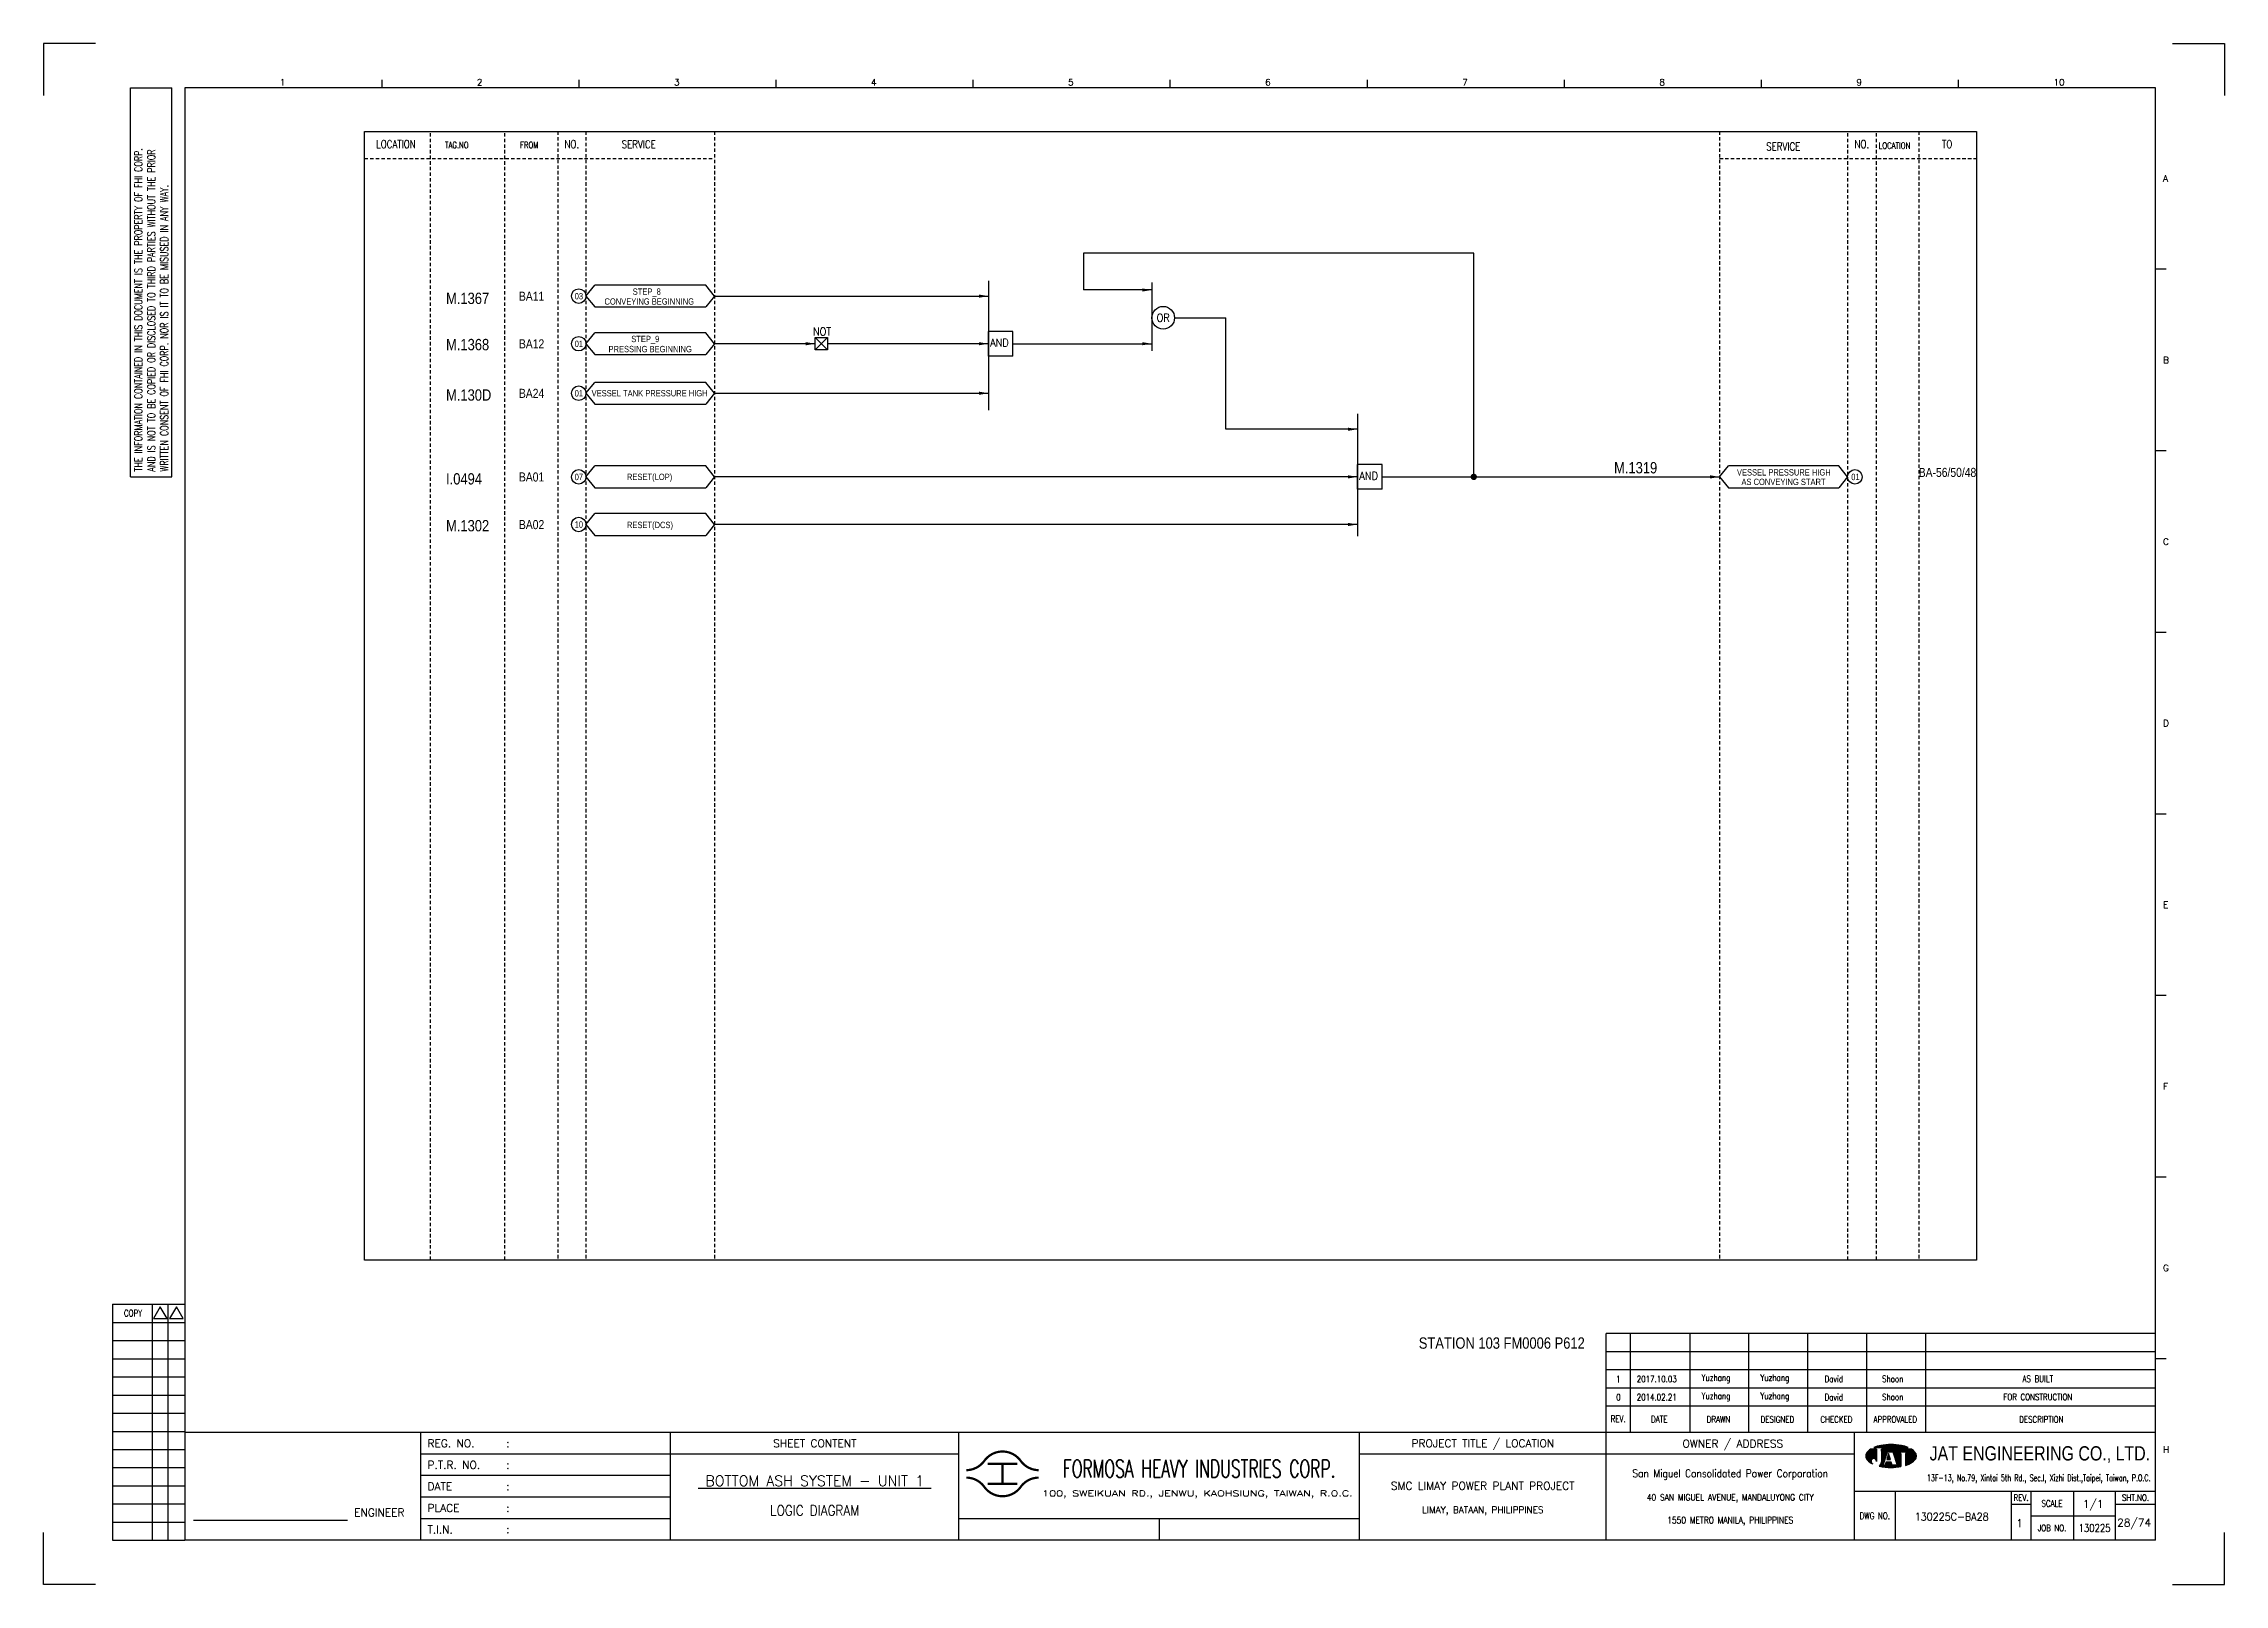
# Model space of a CAD drawing. Extents: x 2184 to 3150, y -152 to 531.
import ezdxf
from ezdxf.enums import TextEntityAlignment as Align

# ---------------------------------------------------------------- set-up
doc = ezdxf.new("R2010")
doc.units = 0
doc.header["$MEASUREMENT"] = 0
doc.linetypes.add('HIDDEN', pattern=[4, 1.5, -1, 1.5])
doc.layers.get('0').update_dxf_attribs({"linetype": 'CONTINUOUS'})
doc.layers.get('DEFPOINTS').update_dxf_attribs({"linetype": 'CONTINUOUS'})
for name, color, linetype in [('B_DIM', 7, 'CONTINUOUS'), ('CON', 4, 'CONTINUOUS'), ('DCS', 7, 'CONTINUOUS'), ('DIM', 3, 'CONTINUOUS'), ('HID', 2, 'HIDDEN'), ('T', 2, 'CONTINUOUS'), ('TEXT', 7, 'CONTINUOUS'), ('圖框CON', 4, 'CONTINUOUS'), ('圖框DIM', 3, 'CONTINUOUS'), ('框線', 6, 'CONTINUOUS')]:
    doc.layers.add(name, color=color, linetype=linetype)
doc.styles.add('AEH', font='simplex', dxfattribs={"width": 0.8, "bigfont": 'ae'})
doc.styles.add('DAYUKP', font='complex', dxfattribs={"bigfont": 'DAYUKP.SHX'})
doc.styles.add('E2', font='simplex.shx', dxfattribs={"height": 2})
doc.styles.add('E3', font='simplex.shx', dxfattribs={"height": 3})
doc.styles.add('E4', font='simplex.shx', dxfattribs={"height": 4})
doc.styles.add('ROMANS', font='romans', dxfattribs={"width": 0.8})
doc.styles.add('style3', font='ARIALN.TTF')
doc.styles.add('WMF-Arial0', font='arial.ttf')

msp = doc.modelspace()

# ---------------------------------------------------------------- texts
at = {"layer": 'CON', "style": 'ROMANS'}
for s, width, p in [('LOCATION', 0.8, (2340.18, 486.1)), ('NO.', 0.8, (2418.07, 486.1)), ('SERVICE', 0.8, (2447.72, 486.02)), ('SERVICE', 0.8, (2954.69, 485.06)), ('NO.', 0.8, (2989.5, 486.1)), ('TO', 0.8, (3027.3, 486.1)), ('OR', 0.9, (2680.03, 409.2)), ('NOT', 0.9, (2528.91, 403.1))]:
    msp.add_text(s, height=3.5, dxfattribs=dict(at, width=width)).set_placement(p, align=Align.MIDDLE)
for s, height, width, p in [('TAG.NO', 2.8, 0.8, (2361.91, 483.44)), ('FROM', 2.8, 0.8, (2395.17, 483.44)), ('LOCATION', 2.8, 0.8, (2996.94, 483.2)), ('AND', 3.5, 0.9, (2603.43, 395.4)), ('AND', 3.5, 0.9, (2766.91, 336.44))]:
    msp.add_text(s, height=height, dxfattribs=dict(at, width=width)).set_placement(p, align=Align.BOTTOM_LEFT)
at = {"layer": 'CON', "style": 'style3'}
for s, p in [('BA11', (2394.66, 418.74)), ('BA12', (2394.66, 397.66)), ('BA24', (2394.66, 375.74)), ('BA01', (2394.66, 338.71)), ('BA02', (2394.66, 317.63))]:
    msp.add_text(s, height=4, dxfattribs=at).set_placement(p, align=Align.MIDDLE_LEFT)
for s, p in [('03', (2419.35, 416.51)), ('CONVEYING BEGINNING', (2432.55, 414.17)), ('STEP_8', (2445.07, 418.54)), ('01', (2419.35, 395.43)), ('PRESSING BEGINNING', (2434.35, 393.11)), ('STEP_9', (2444.41, 397.58)), ('01', (2419.35, 373.51)), ('VESSEL TANK PRESSURE HIGH', (2426.87, 373.54)), ('07', (2419.35, 336.48)), ('RESET(LOP)', (2442.53, 336.5)), ('VESSEL PRESSURE HIGH ', (2934.17, 338.51)), ('01', (2984.81, 336.48)), ('AS CONVEYING START', (2936.16, 334.3)), ('10', (2419.35, 315.4)), ('RESET(DCS)', (2442.52, 315.22))]:
    msp.add_text(s, height=2.8, dxfattribs=at).set_placement(p, align=Align.BOTTOM_LEFT)
msp.add_text('BA-56/50/48', height=4, dxfattribs=at).set_placement((3014.7, 338.73))
at = {"layer": 'DCS', "linetype": 'ByBlock', "style": 'style3'}
for s, p in [('M.1367', (2362.38, 415.31)), ('M.1368', (2362.38, 394.83)), ('M.130D', (2362.38, 372.51)), ('I.0494', (2362.38, 335.39)), ('M.1319', (2879.76, 340.31)), ('M.1302', (2362.38, 314.64)), ('STATION 103 FM0006 P612', (2793.24, -47.3))]:
    msp.add_text(s, height=5, dxfattribs=at).set_placement(p)
at = {"layer": 'T', "style": 'AEH', "width": 0.8}
for s, height, p in [('0', 2.87, (2881.64, -68.8)), ('1', 2.87, (2881.64, -60.76)), ('2017.10.03', 2.871, (2898.65, -60.73)), ('2014.02.21', 2.871, (2898.65, -68.77)), ('Yuzhang', 2.871, (2924.85, -60.64)), ('Yuzhang', 2.871, (2924.85, -68.68)), ('Yuzhang', 2.871, (2950.96, -60.64)), ('Yuzhang', 2.871, (2950.96, -68.68)), ('David', 2.871, (2977.07, -60.64)), ('David', 2.871, (2977.07, -68.68)), ('Shoon', 2.871, (3003.18, -60.64)), ('Shoon', 2.871, (3003.18, -68.68)), ('FOR CONSTRUCTION', 2.8714, (3067.45, -68.68)), ('AS BUILT', 2.871, (3067.45, -60.64))]:
    msp.add_text(s, height=height, dxfattribs=at).set_placement(p, align=Align.MIDDLE)
at = {"layer": 'TEXT', "color": 2, "style": 'E3', "width": 0.8}
msp.add_text('130225', height=3.446, dxfattribs=at).set_placement((3092.59, -126.71), align=Align.MIDDLE_CENTER)

# ---------------------------------------------------------------- blocks, each defined once
blk = doc.blocks.new('LEADER')
at = {"layer": 'CON'}
blk.add_solid([(0.85, -0.57), (0.85, -1.57), (3.85, -1.07)], dxfattribs=at)
blk = doc.blocks.new('Sht_Cont_T3')
at = {"layer": 'TEXT', "color": 3, "linetype": 'Continuous', "style": 'E4'}
for tag, p in [('$SHT_CONT_L1$', (55.63, 24.91)), ('$SHT_CONT_L2$', (55.63, 16.61)), ('$SHT_CONT_L3$', (55.63, 8.3))]:
    blk.add_attdef(tag, text='', height=4, dxfattribs=at).set_placement(p, align=Align.MIDDLE)
blk = doc.blocks.new('1880-TITLE_BLK')
at = {"layer": 'TEXT', "color": 2, "linetype": 'Continuous', "style": 'E3'}
for tag, p in [('DWG_NO', (736.41, 26.44)), ('REV', (762.59, 23.97)), ('SCALE', (790.95, 31.17)), ('SHT_NO', (806.74, 23.97))]:
    blk.add_attdef(tag, text='', height=3, dxfattribs=at).set_placement(p, align=Align.MIDDLE)
at = {"layer": 'TEXT', "linetype": 'Continuous', "style": 'E2', "width": 0.6}
for tag, p in [('REV_DATE', (418.65, 19.76)), ('APPR_DATE', (492.93, 19.76))]:
    blk.add_attdef(tag, text='', height=2, dxfattribs=at).set_placement(p, align=Align.MIDDLE_LEFT)
blk = doc.blocks.new('1')
at = {"ltscale": 500, "const_width": 0.99}
blk.add_lwpolyline([(1686.83, 57.65, -0.241531), (1678.79, 61.78, 0.512989), (1662.7, 61.78, -0.241531), (1654.66, 57.65, -0.241531)], format="xyb", dxfattribs=at)
for points in [[(1664.14, 60.4), (1677.35, 60.4)], [(1670.74, 60.4), (1670.74, 51.6)], [(1664.14, 51.6), (1677.35, 51.6)]]:
    blk.add_lwpolyline(points, dxfattribs=at)
at = {"const_width": 0.99}
blk.add_lwpolyline([(1686.83, 54.35, 0.241531), (1678.79, 50.22, -0.512989), (1662.7, 50.22, 0.241531), (1654.66, 54.35, 0.241531)], format="xyb", dxfattribs=at)
at = {"layer": 'B_DIM'}
for p, q in [((2181.53, 118.11), (1938.08, 118.11)), ((1938.08, 74.29), (1938.08, 118.11)), ((1948.92, 74.29), (1948.92, 118.11)), ((1975.28, 74.29), (1975.28, 118.11)), ((2001.39, 74.29), (2001.39, 118.11)), ((2027.5, 74.29), (2027.5, 118.11)), ((2053.62, 74.29), (2053.62, 118.11)), ((2079.73, 74.29), (2079.73, 118.11)), ((2181.53, 110.07), (1938.08, 110.07)), ((1938.08, 77.93), (1938.08, 104.33)), ((2181.53, 102.03), (1938.08, 102.03)), ((2181.53, 93.99), (1938.08, 93.99)), ((2181.53, 85.95), (1938.08, 85.95))]:
    blk.add_line(p, q, dxfattribs=at)
at = {"layer": 'CON'}
for points in [[(1523.67, 26.6), (1523.67, 74.29)], [(1651.45, 26.6), (1651.45, 74.29)]]:
    blk.add_lwpolyline(points, dxfattribs=at)
at = {"layer": 'CON', "ltscale": 500}
for points in [[(1523.67, 64.75), (1413.11, 64.75)], [(1651.45, 64.75), (1523.67, 64.75)], [(1523.67, 55.22), (1413.11, 55.22)], [(1523.67, 45.69), (1413.11, 45.69)], [(1523.67, 36.15), (1413.11, 36.15)]]:
    blk.add_lwpolyline(points, dxfattribs=at)
at = {"layer": 'DEFPOINTS'}
for points in [[(1268.99, 689.33), (1246.02, 689.33), (1246.02, 666.36)], [(2189, 689.33), (2211.97, 689.33), (2211.97, 666.36)], [(1268.99, 7.08), (1246.02, 7.08), (1246.02, 30.05)], [(2189, 7.08), (2211.97, 7.08), (2211.97, 30.05)]]:
    blk.add_lwpolyline(points, dxfattribs=at)
at = {"layer": 'DIM'}
for p, q in [((1276.46, 131.12), (1276.46, 26.6)), ((1276.46, 131.12), (1308.62, 131.12)), ((1294.26, 26.6), (1294.26, 131.12)), ((1301.15, 26.6), (1301.15, 131.12)), ((1276.46, 123.08), (1308.62, 123.08)), ((1276.46, 115.04), (1308.62, 115.04)), ((1276.46, 107), (1308.62, 107)), ((1276.46, 98.96), (1308.62, 98.96)), ((1276.46, 90.92), (1308.62, 90.92)), ((1276.46, 82.88), (1308.62, 82.88)), ((1276.46, 74.84), (1308.62, 74.84)), ((1276.46, 66.8), (1308.62, 66.8)), ((1276.46, 58.76), (1308.62, 58.76)), ((1276.46, 50.72), (1308.62, 50.72)), ((1276.46, 42.68), (1308.62, 42.68)), ((1276.46, 34.64), (1308.62, 34.64)), ((1276.46, 26.6), (1308.62, 26.6))]:
    blk.add_line(p, q, dxfattribs=at)
for points in [[(1297.7, 129.98), (1294.72, 124.81), (1300.69, 124.81)], [(1304.83, 129.98), (1301.84, 124.81), (1307.81, 124.81)]]:
    blk.add_lwpolyline(points, close=True, dxfattribs=at)
at = {"layer": 'T', "lineweight": -3}
for p, q in [((2056.73, 67.67), (2071.93, 67.67)), ((2057.91, 66.87), (2055.21, 66.87)), ((2057.91, 66.87), (2057.91, 61.52)), ((2073.45, 66.87), (2060.05, 66.87)), ((2060.05, 66.33), (2060.05, 66.87)), ((2060.05, 66.87), (2060.05, 61.23)), ((2061.8, 63.05), (2060.05, 61.24)), ((2060.85, 59.91), (2062.72, 65.8)), ((2061.65, 59.91), (2060.85, 59.91)), ((2062.08, 61.25), (2061.65, 59.91)), ((2064.44, 61.25), (2062.08, 61.25)), ((2063.26, 65), (2062.41, 62.32)), ((2062.41, 62.32), (2064.1, 62.32)), ((2062.72, 65.8), (2065.13, 65.8)), ((2064.1, 62.32), (2063.26, 65)), ((2063.79, 65.8), (2065.13, 65.8)), ((2064.86, 59.91), (2064.44, 61.25)), ((2067, 59.91), (2064.86, 59.91)), ((2065.13, 65.8), (2067, 59.91)), ((2066.74, 65.8), (2072.62, 65.8)), ((2066.74, 65), (2066.74, 65.8)), ((2068.61, 65), (2066.74, 65)), ((2068.61, 65), (2068.61, 59.21)), ((2072.62, 65), (2070.75, 65)), ((2070.75, 65), (2070.75, 59.74)), ((2072.62, 65.8), (2072.62, 65))]:
    blk.add_line(p, q, dxfattribs=at)
at = {"layer": 'T', "color": 0, "lineweight": -3}
for p, q in [((2056.94, 67.67), (2057.09, 67.82)), ((2057.16, 67.67), (2057.44, 67.95)), ((2057.39, 67.67), (2057.78, 68.07)), ((2057.61, 67.67), (2058.11, 68.18)), ((2057.83, 67.67), (2058.43, 68.27)), ((2058.05, 67.67), (2058.73, 68.35)), ((2058.27, 67.67), (2059.03, 68.43)), ((2058.49, 67.67), (2059.32, 68.49)), ((2058.72, 67.67), (2059.6, 68.55)), ((2058.94, 67.67), (2059.87, 68.6)), ((2059.16, 67.67), (2060.14, 68.65)), ((2059.38, 67.67), (2060.41, 68.7)), ((2059.6, 67.67), (2060.67, 68.74)), ((2059.82, 67.67), (2060.93, 68.77)), ((2060.05, 67.67), (2061.18, 68.81)), ((2060.27, 67.67), (2061.44, 68.84)), ((2060.49, 67.67), (2061.69, 68.87)), ((2060.71, 67.67), (2061.93, 68.89)), ((2060.93, 67.67), (2062.18, 68.91)), ((2061.15, 67.67), (2062.42, 68.93)), ((2061.38, 67.67), (2062.66, 68.95)), ((2061.6, 67.67), (2062.89, 68.97)), ((2061.82, 67.67), (2063.13, 68.98)), ((2062.04, 67.67), (2063.36, 68.99)), ((2062.26, 67.67), (2063.59, 69)), ((2062.48, 67.67), (2063.82, 69)), ((2062.71, 67.67), (2064.04, 69.01)), ((2062.93, 67.67), (2064.27, 69.01)), ((2063.15, 67.67), (2064.49, 69.01)), ((2063.37, 67.67), (2064.71, 69.01)), ((2063.59, 67.67), (2064.92, 69)), ((2063.81, 67.67), (2065.14, 69)), ((2064.04, 67.67), (2065.35, 68.99)), ((2064.26, 67.67), (2065.56, 68.98)), ((2064.48, 67.67), (2065.78, 68.97)), ((2064.7, 67.67), (2065.98, 68.95)), ((2064.92, 67.67), (2066.19, 68.94)), ((2065.14, 67.67), (2066.4, 68.92)), ((2065.37, 67.67), (2066.6, 68.9)), ((2065.59, 67.67), (2066.8, 68.88)), ((2065.81, 67.67), (2067, 68.86)), ((2066.03, 67.67), (2067.2, 68.84)), ((2066.25, 67.67), (2067.4, 68.82)), ((2066.47, 67.67), (2067.6, 68.79)), ((2066.7, 67.67), (2067.79, 68.77)), ((2066.92, 67.67), (2067.98, 68.74)), ((2067.14, 67.67), (2068.18, 68.71)), ((2067.36, 67.67), (2068.37, 68.68)), ((2067.58, 67.67), (2068.56, 68.64)), ((2067.81, 67.67), (2068.75, 68.61)), ((2068.03, 67.67), (2068.93, 68.58)), ((2068.25, 67.67), (2069.12, 68.54)), ((2068.47, 67.67), (2069.3, 68.5)), ((2068.69, 67.67), (2069.48, 68.46)), ((2068.91, 67.67), (2069.66, 68.42)), ((2069.14, 67.67), (2069.84, 68.37)), ((2069.36, 67.67), (2070.01, 68.33)), ((2069.58, 67.67), (2070.19, 68.28)), ((2069.8, 67.67), (2070.36, 68.23)), ((2070.02, 67.67), (2070.53, 68.18)), ((2070.24, 67.67), (2070.7, 68.13)), ((2070.47, 67.67), (2070.87, 68.07)), ((2070.69, 67.67), (2071.03, 68.02)), ((2070.91, 67.67), (2071.2, 67.96)), ((2071.13, 67.67), (2071.36, 67.9)), ((2071.35, 67.67), (2071.52, 67.84)), ((2071.57, 67.67), (2071.68, 67.77)), ((2071.8, 67.67), (2071.83, 67.71)), ((2053.09, 63.82), (2056.14, 66.87)), ((2053.09, 64.04), (2055.92, 66.87)), ((2053.11, 63.62), (2056.36, 66.87)), ((2053.12, 64.29), (2055.7, 66.87)), ((2053.14, 63.43), (2056.58, 66.87)), ((2053.18, 63.25), (2056.8, 66.87)), ((2053.18, 64.57), (2055.47, 66.87)), ((2053.24, 63.08), (2057.03, 66.87)), ((2053.29, 64.91), (2055.25, 66.87)), ((2053.3, 62.92), (2057.25, 66.87)), ((2053.37, 62.77), (2057.47, 66.87)), ((2053.45, 62.63), (2057.69, 66.87)), ((2053.54, 62.5), (2057.91, 66.86)), ((2053.61, 65.45), (2054.47, 66.31)), ((2053.64, 62.37), (2057.91, 66.64)), ((2053.74, 62.25), (2057.91, 66.42)), ((2053.84, 62.14), (2057.91, 66.2)), ((2053.95, 62.02), (2057.91, 65.98)), ((2054.07, 61.91), (2057.91, 65.75)), ((2054.18, 61.8), (2057.91, 65.53)), ((2054.29, 61.7), (2057.91, 65.31)), ((2054.41, 61.59), (2057.91, 65.09)), ((2054.53, 61.49), (2057.91, 64.87)), ((2054.65, 61.39), (2057.91, 64.65)), ((2054.78, 61.29), (2055.59, 62.11)), ((2054.9, 61.2), (2055.48, 61.77)), ((2055.03, 61.11), (2055.46, 61.53)), ((2055.16, 61.01), (2055.47, 61.33)), ((2055.3, 60.93), (2055.52, 61.15)), ((2055.43, 60.84), (2055.59, 60.99)), ((2055.57, 60.76), (2055.67, 60.85)), ((2055.71, 60.67), (2055.76, 60.73)), ((2055.85, 60.59), (2055.88, 60.62)), ((2056, 60.52), (2056, 60.52)), ((2056.12, 62.63), (2057.91, 64.42)), ((2056.14, 60.44), (2056.14, 60.44)), ((2056.46, 62.75), (2057.91, 64.2)), ((2056.7, 62.77), (2057.91, 63.98)), ((2056.9, 62.75), (2057.91, 63.76)), ((2057.08, 62.71), (2057.91, 63.54)), ((2057.23, 62.64), (2057.91, 63.32)), ((2057.37, 62.56), (2057.91, 63.09)), ((2057.5, 62.46), (2057.91, 62.87)), ((2057.61, 62.35), (2057.91, 62.65)), ((2057.7, 62.23), (2057.91, 62.43)), ((2057.79, 62.09), (2057.91, 62.21)), ((2057.85, 61.93), (2057.91, 61.99)), ((2057.89, 61.75), (2057.91, 61.76)), ((2057.91, 61.54), (2057.91, 61.55)), ((2059.09, 59.4), (2061.43, 61.74)), ((2059.28, 59.36), (2061.33, 61.42)), ((2059.46, 59.32), (2061.23, 61.09)), ((2059.64, 59.29), (2061.12, 60.77)), ((2059.83, 59.25), (2061.02, 60.44)), ((2059.86, 60.39), (2061.54, 62.07)), ((2059.98, 60.73), (2061.64, 62.39)), ((2060.02, 59.22), (2060.92, 60.12)), ((2060.03, 61), (2061.74, 62.72)), ((2060.05, 63.24), (2063.68, 66.87)), ((2060.05, 63.46), (2063.46, 66.87)), ((2060.05, 63.68), (2063.23, 66.87)), ((2060.05, 63.9), (2063.01, 66.87)), ((2060.05, 64.13), (2062.79, 66.87)), ((2060.05, 64.35), (2062.57, 66.87)), ((2060.05, 64.57), (2062.35, 66.87)), ((2060.05, 64.79), (2062.13, 66.87)), ((2060.05, 65.01), (2061.9, 66.87)), ((2060.05, 65.23), (2061.68, 66.87)), ((2060.05, 65.46), (2061.46, 66.87)), ((2060.05, 66.12), (2060.79, 66.87)), ((2060.05, 66.34), (2060.57, 66.87)), ((2060.05, 66.56), (2060.35, 66.87)), ((2060.05, 66.79), (2060.13, 66.87)), ((2060.05, 65.68), (2061.24, 66.87)), ((2060.05, 65.9), (2061.02, 66.87)), ((2060.05, 63.02), (2062.67, 65.64)), ((2060.05, 62.8), (2062.57, 65.32)), ((2060.05, 62.57), (2062.47, 64.99)), ((2060.05, 62.35), (2062.36, 64.67)), ((2060.05, 62.13), (2062.26, 64.34)), ((2060.05, 61.91), (2062.16, 64.02)), ((2060.05, 61.69), (2062.05, 63.69)), ((2060.05, 61.46), (2061.95, 63.37)), ((2060.05, 61.24), (2060.05, 61.24)), ((2060.21, 59.19), (2060.93, 59.91)), ((2060.4, 59.16), (2061.15, 59.91)), ((2060.59, 59.13), (2061.38, 59.91)), ((2060.78, 59.1), (2061.6, 59.91)), ((2060.98, 59.07), (2063.16, 61.25)), ((2061.17, 59.04), (2063.38, 61.25)), ((2061.37, 59.02), (2063.6, 61.25)), ((2061.57, 59), (2063.82, 61.25)), ((2061.68, 59.99), (2062.94, 61.25)), ((2061.77, 58.97), (2064.04, 61.25)), ((2061.78, 60.32), (2062.71, 61.25)), ((2061.88, 60.64), (2062.49, 61.25)), ((2061.97, 58.95), (2064.27, 61.25)), ((2061.99, 60.96), (2062.27, 61.25)), ((2062.17, 58.94), (2064.45, 61.21)), ((2062.38, 58.92), (2064.51, 61.05)), ((2062.45, 62.32), (2063.71, 63.57)), ((2062.5, 62.58), (2063.65, 63.74)), ((2062.58, 58.9), (2064.56, 60.88)), ((2062.6, 62.91), (2063.6, 63.91)), ((2062.68, 62.32), (2063.76, 63.4)), ((2062.7, 63.23), (2063.55, 64.08)), ((2062.79, 58.89), (2064.61, 60.71)), ((2062.8, 63.56), (2063.49, 64.25)), ((2062.83, 65.8), (2063.9, 66.87)), ((2062.9, 62.32), (2063.81, 63.24)), ((2062.91, 63.88), (2063.44, 64.42)), ((2063, 58.88), (2064.67, 60.54)), ((2063.01, 64.2), (2063.39, 64.58)), ((2063.05, 65.8), (2064.12, 66.87)), ((2063.11, 64.53), (2063.33, 64.75)), ((2063.12, 62.32), (2063.87, 63.07)), ((2063.21, 64.85), (2063.28, 64.92)), ((2063.21, 58.87), (2064.72, 60.37)), ((2063.27, 65.8), (2064.34, 66.87)), ((2063.34, 62.32), (2063.92, 62.9)), ((2063.43, 58.86), (2064.77, 60.2)), ((2063.49, 65.8), (2064.56, 66.87)), ((2063.56, 62.32), (2063.97, 62.73)), ((2063.64, 58.85), (2064.82, 60.03)), ((2063.72, 65.8), (2064.79, 66.87)), ((2063.78, 62.32), (2064.03, 62.56)), ((2063.86, 58.85), (2064.92, 59.91)), ((2063.94, 65.8), (2065.01, 66.87)), ((2064.01, 62.32), (2064.08, 62.39)), ((2064.08, 58.84), (2065.15, 59.91)), ((2064.16, 65.8), (2065.23, 66.87)), ((2064.3, 58.84), (2065.37, 59.91)), ((2064.38, 65.8), (2065.45, 66.87)), ((2064.52, 58.84), (2065.59, 59.91)), ((2064.6, 65.8), (2065.67, 66.87)), ((2064.74, 58.85), (2065.81, 59.91)), ((2064.82, 65.8), (2065.89, 66.87)), ((2064.97, 58.85), (2066.03, 59.91)), ((2065.05, 65.8), (2066.12, 66.87)), ((2065.16, 65.69), (2066.34, 66.87)), ((2065.2, 58.86), (2066.25, 59.91)), ((2065.22, 65.53), (2066.56, 66.87)), ((2065.27, 65.36), (2066.78, 66.87)), ((2065.32, 65.19), (2067, 66.87)), ((2065.38, 65.02), (2067.22, 66.87)), ((2065.43, 64.85), (2067.45, 66.87)), ((2065.43, 58.87), (2066.48, 59.91)), ((2065.48, 64.69), (2067.67, 66.87)), ((2065.54, 64.52), (2066.74, 65.71)), ((2065.59, 64.35), (2066.74, 65.49)), ((2065.65, 64.18), (2066.74, 65.27)), ((2065.66, 58.88), (2066.7, 59.91)), ((2065.7, 64.01), (2066.74, 65.05)), ((2065.75, 63.84), (2066.9, 65)), ((2065.81, 63.68), (2067.12, 65)), ((2065.86, 63.51), (2067.35, 65)), ((2065.9, 58.89), (2066.92, 59.91)), ((2065.91, 63.34), (2067.57, 65)), ((2065.97, 63.17), (2067.79, 65)), ((2066.02, 63), (2068.01, 65)), ((2066.07, 62.84), (2068.23, 65)), ((2066.13, 62.67), (2068.46, 65)), ((2066.14, 58.91), (2068.61, 61.38)), ((2066.18, 62.5), (2068.61, 64.93)), ((2066.23, 62.33), (2068.61, 64.71)), ((2066.29, 62.16), (2068.61, 64.48)), ((2066.34, 61.99), (2068.61, 64.26)), ((2066.38, 58.93), (2068.61, 61.16)), ((2066.39, 61.83), (2068.61, 64.04)), ((2066.45, 61.66), (2068.61, 63.82)), ((2066.5, 61.49), (2068.61, 63.6)), ((2066.56, 61.32), (2068.61, 63.38)), ((2066.61, 61.15), (2068.61, 63.15)), ((2066.62, 58.95), (2068.61, 60.94)), ((2066.66, 60.99), (2068.61, 62.93)), ((2066.72, 60.82), (2068.61, 62.71)), ((2066.77, 60.65), (2068.61, 62.49)), ((2066.82, 65.8), (2067.89, 66.87)), ((2066.82, 60.48), (2068.61, 62.27)), ((2066.87, 58.97), (2068.61, 60.72)), ((2066.88, 60.31), (2068.61, 62.05)), ((2066.93, 60.14), (2068.61, 61.82)), ((2066.98, 59.98), (2068.61, 61.6)), ((2067.04, 65.8), (2068.11, 66.87)), ((2067.11, 59), (2068.61, 60.49)), ((2067.26, 65.8), (2068.33, 66.87)), ((2067.37, 59.03), (2068.61, 60.27)), ((2067.48, 65.8), (2068.55, 66.87)), ((2067.62, 59.06), (2068.61, 60.05)), ((2067.71, 65.8), (2068.78, 66.87)), ((2067.88, 59.1), (2068.61, 59.83)), ((2067.93, 65.8), (2069, 66.87)), ((2068.14, 59.14), (2068.61, 59.61)), ((2068.15, 65.8), (2069.22, 66.87)), ((2068.37, 65.8), (2069.44, 66.87)), ((2068.4, 59.18), (2068.61, 59.38)), ((2068.59, 65.8), (2069.66, 66.87)), ((2068.81, 65.8), (2069.88, 66.87)), ((2069.04, 65.8), (2070.11, 66.87)), ((2069.26, 65.8), (2070.33, 66.87)), ((2069.48, 65.8), (2070.55, 66.87)), ((2069.7, 65.8), (2070.77, 66.87)), ((2069.92, 65.8), (2070.99, 66.87)), ((2070.14, 65.8), (2071.21, 66.87)), ((2070.37, 65.8), (2071.44, 66.87)), ((2070.59, 65.8), (2071.66, 66.87)), ((2070.75, 63.08), (2074.07, 66.4)), ((2070.75, 62.86), (2074.19, 66.3)), ((2070.75, 62.63), (2074.31, 66.2)), ((2070.75, 62.41), (2074.43, 66.09)), ((2070.75, 62.19), (2074.54, 65.98)), ((2070.75, 61.97), (2074.66, 65.87)), ((2070.75, 61.75), (2074.77, 65.76)), ((2070.75, 61.53), (2074.87, 65.65)), ((2070.75, 61.3), (2074.98, 65.53)), ((2070.75, 61.08), (2075.08, 65.41)), ((2070.75, 60.86), (2075.17, 65.28)), ((2070.75, 60.64), (2075.25, 65.14)), ((2070.75, 63.96), (2071.78, 65)), ((2070.75, 63.74), (2072, 65)), ((2070.75, 63.52), (2072.22, 65)), ((2070.75, 63.3), (2072.45, 65)), ((2070.75, 64.41), (2071.34, 65)), ((2070.75, 64.19), (2071.56, 65)), ((2070.75, 64.85), (2070.89, 65)), ((2070.75, 64.63), (2071.12, 65)), ((2070.75, 60.42), (2075.33, 64.99)), ((2070.75, 60.2), (2075.39, 64.84)), ((2070.75, 59.97), (2075.45, 64.67)), ((2070.75, 59.75), (2075.5, 64.5)), ((2070.81, 65.8), (2071.88, 66.87)), ((2071.03, 65.8), (2072.1, 66.87)), ((2071.07, 59.85), (2075.53, 64.32)), ((2071.25, 65.8), (2072.32, 66.87)), ((2071.42, 59.97), (2075.56, 64.12)), ((2071.47, 65.8), (2072.54, 66.87)), ((2071.7, 65.8), (2072.77, 66.87)), ((2071.78, 60.12), (2075.57, 63.9)), ((2071.92, 65.8), (2072.99, 66.87)), ((2072.14, 65.8), (2073.21, 66.87)), ((2072.17, 60.28), (2075.55, 63.67)), ((2072.36, 65.8), (2073.43, 66.87)), ((2072.58, 65.8), (2073.57, 66.78)), ((2072.59, 60.48), (2075.51, 63.4)), ((2072.62, 65.62), (2073.7, 66.69)), ((2072.62, 65.39), (2073.83, 66.6)), ((2072.62, 65.17), (2073.95, 66.5)), ((2073.08, 60.75), (2075.42, 63.1)), ((2073.74, 61.19), (2075.24, 62.69))]:
    blk.add_line(p, q, dxfattribs=at)
at = {"layer": 'T', "lineweight": -3}
for centre, major_axis, start_param, end_param in [((2062.5, 54), (-10.49, 10.49), 5.683021, 5.897183), ((2064.33, 44.23), (-17.52, 17.52), 5.497787, 5.683021), ((2064.33, 44.23), (17.52, 17.52), 0.600164, 0.785398), ((2066.16, 54), (10.49, 10.49), 0.386002, 0.600164), ((2055.58, 63.92), (1.76, 1.76), 1.614811, 2.356194), ((2055.58, 63.92), (-1.76, 1.76), 0.785398, 1.526782), ((2059.72, 60.14), (-5.73, 5.73), 6.088179, 6.3272), ((2059.72, 67.71), (5.73, 5.73), 3.097578, 3.478972), ((2056.68, 61.54), (-0.868, 0.868), 3.906164, 8.245601), ((2057.88, 61.28), (1.53, 1.53), 4.470635, 5.546585), ((2064.33, 83.62), (17.52, 17.52), 3.710226, 3.926991), ((2064.33, 83.62), (17.52, 17.52), 3.926991, 4.100643), ((2066.16, 73.85), (-10.49, 10.49), 2.670765, 2.781027), ((2068.93, 67.71), (-5.73, 5.73), 2.781027, 3.185607), ((2068.93, 60.14), (-5.73, 5.73), 4.668374, 4.907395), ((2073.07, 63.92), (-1.76, 1.76), 3.926991, 4.668374), ((2073.07, 63.92), (1.76, 1.76), 4.756403, 5.497787)]:
    blk.add_ellipse(centre, major_axis=major_axis, ratio=1, start_param=start_param, end_param=end_param, dxfattribs=at)
at = {"layer": '圖框CON'}
for p, q in [((1284.5, 669.81), (1302.87, 669.81)), ((1284.5, 497.52), (1284.5, 669.81)), ((1302.87, 497.52), (1302.87, 669.81)), ((1395.91, 669.85), (1395.91, 673.29)), ((1483.2, 669.85), (1483.2, 673.29)), ((1570.49, 669.85), (1570.49, 673.29)), ((1657.78, 669.85), (1657.78, 673.29)), ((1745.08, 669.85), (1745.08, 673.29)), ((1832.37, 669.85), (1832.37, 673.29)), ((1919.66, 669.85), (1919.66, 673.29)), ((2006.95, 669.85), (2006.95, 673.29)), ((2094.24, 669.85), (2094.24, 673.29)), ((2186.14, 589.41), (2181.53, 589.41)), ((2186.14, 509.01), (2181.53, 509.01)), ((1284.5, 497.52), (1302.87, 497.52)), ((2186.14, 428.61), (2181.53, 428.61)), ((2186.14, 348.2), (2181.53, 348.2)), ((2186.14, 267.8), (2181.53, 267.8)), ((2186.14, 187.4), (2181.53, 187.4)), ((2186.14, 107), (2181.53, 107)), ((2048.1, 48.3), (2181.53, 48.3)), ((2066.14, 48.3), (2066.14, 26.6)), ((2117.55, 48.3), (2117.55, 26.6)), ((2117.55, 42.62), (2126.28, 42.62)), ((2126.28, 48.3), (2126.28, 26.6)), ((2145.25, 26.6), (2145.25, 48.3)), ((2163.72, 26.6), (2163.72, 48.3)), ((2163.72, 42.62), (2181.53, 42.62)), ((1740.17, 36.15), (1740.17, 26.6)), ((2126.28, 37.45), (2163.72, 37.45))]:
    blk.add_line(p, q, dxfattribs=at)
for points in [[(1413.11, 26.6), (1413.11, 74.29)], [(1828.89, 26.6), (1828.89, 74.29)], [(1938.08, 26.6), (1938.08, 74.29)], [(2048.1, 26.6), (2048.1, 74.29)], [(2048.1, 64.75), (1828.89, 64.75)], [(1828.89, 36.15), (1802.67, 36.15), (1651.45, 36.15)]]:
    blk.add_lwpolyline(points, dxfattribs=at)
at = {"layer": '圖框DIM'}
blk.add_line((1312.36, 35.55), (1380.65, 35.55), dxfattribs=at)
at = {"layer": '框線'}
for p, q in [((1308.62, 669.81), (1308.62, 26.6)), ((2181.53, 669.81), (1308.62, 669.81)), ((2181.53, 26.6), (2181.53, 669.81)), ((2181.53, 74.29), (1308.62, 74.29)), ((2181.53, 26.6), (1308.62, 26.6))]:
    blk.add_line(p, q, dxfattribs=at)
at = {"style": 'DAYUKP'}
for s, height, p in [('1', 2.87, (1350.64, 670.78)), ('2', 2.87, (1437.93, 670.78)), ('3', 2.87, (1525.22, 670.78)), ('4', 2.87, (1612.51, 670.78)), ('5', 2.87, (1699.8, 670.78)), ('6', 2.87, (1787.1, 670.78)), ('7', 2.87, (1874.39, 670.78)), ('8', 2.87, (1961.68, 670.78)), ('9', 2.87, (2048.97, 670.78)), ('10', 2.871, (2136.26, 670.78))]:
    blk.add_text(s, height=height, dxfattribs=at).set_placement(p)
for s, p in [('A', (2184.79, 629.6)), ('B', (2184.79, 549.2)), ('C', (2184.79, 468.8)), ('D', (2184.79, 388.39)), ('E', (2184.79, 307.99)), ('F', (2184.79, 227.59)), ('G', (2184.79, 147.19)), ('H', (2184.79, 66.79))]:
    blk.add_text(s, height=2.87, dxfattribs=at).set_placement(p, align=Align.MIDDLE_LEFT)
at = {"style": 'WMF-Arial0', "width": 0.8}
blk.add_text('JAT ENGINEERING CO., LTD.', height=6.3172, dxfattribs=at).set_placement((2130.24, 64.55), align=Align.MIDDLE)
at = {"color": 90, "ltscale": 500, "style": 'ROMANS', "width": 0.65}
blk.add_text('FORMOSA HEAVY INDUSTRIES CORP.', height=7.7366, dxfattribs=at).set_placement((1757.9, 58.28), align=Align.MIDDLE)
at = {"color": 2, "ltscale": 500, "style": 'ROMANS', "width": 0.85}
blk.add_text('San Miguel Consolidated Power Corporation', height=3.4457, dxfattribs=at).set_placement((1993.09, 56.23), align=Align.MIDDLE_CENTER)
at = {"color": 2, "ltscale": 500, "style": 'ROMANS'}
for s, height, p in [('SMC LIMAY POWER PLANT PROJECT', 3.4457, (1883.48, 50.7)), ('LIMAY, BATAAN, PHILIPPINES', 2.8714, (1883.48, 40.08))]:
    blk.add_text(s, height=height, dxfattribs=at).set_placement(p, align=Align.MIDDLE_CENTER)
at = {"color": 4, "ltscale": 500, "style": 'ROMANS', "width": 0.85}
for s, p in [('40 SAN MIGUEL AVENUE, MANDALUYONG CITY', (1993.09, 45.61)), ('1550 METRO MANILA, PHILIPPINES', (1993.09, 35.51))]:
    blk.add_text(s, height=2.8714, dxfattribs=at).set_placement(p, align=Align.MIDDLE_CENTER)
at = {"layer": 'B_DIM', "style": 'AEH', "width": 0.8}
for s, height, p in [('REV.', 2.871, (1943.45, 80.37)), ('DATE', 2.871, (1961.68, 80.21)), ('DRAWN', 2.871, (1987.87, 80.12)), ('DESIGNED', 2.871, (2013.98, 80.12)), ('CHECKED', 2.871, (2040.1, 80.12)), ('APPROVALED', 2.871, (2066.21, 80.12)), ('DESCRIPTION', 2.8714, (2130.87, 80.12))]:
    blk.add_text(s, height=height, dxfattribs=at).set_placement(p, align=Align.MIDDLE)
at = {"layer": 'DIM', "style": 'ROMANS', "width": 0.75}
for s, p in [('THE INFORMATION CONTAINED IN THIS DOCUMENT IS THE PROPERTY OF FHI CORP.', (1287.94, 499.82)), ('AND IS NOT TO BE COPIED OR DISCLOSED TO THIRD PARTIES WITHOUT THE PRIOR', (1293.68, 499.82)), ('WRITTEN CONSENT OF FHI CORP. NOR IS IT TO BE MISUSED IN ANY WAY.', (1299.43, 499.82))]:
    blk.add_text(s, height=3.4457, rotation=90, dxfattribs=at).set_placement(p, align=Align.MIDDLE_LEFT)
at = {"layer": 'DIM', "style": 'ROMANS', "width": 0.8}
blk.add_text('COPY', height=2.871, dxfattribs=at).set_placement((1285.64, 127.16), align=Align.MIDDLE)
at = {"layer": 'HID', "ltscale": 500, "style": 'ROMANS'}
for s, height, p in [('REG. NO.', 3.446, (1416.1, 69.52)), (':', 3.45, (1450.9, 69.52)), ('P.T.R. NO.', 3.446, (1416.1, 59.99)), (':', 3.45, (1450.9, 59.99)), ('DATE', 3.446, (1416.1, 50.45)), (':', 3.45, (1450.9, 50.45)), ('PLACE', 3.446, (1416.1, 40.92)), (':', 3.45, (1450.9, 40.92)), ('T.I.N.', 3.446, (1416.1, 31.37)), (':', 3.45, (1450.9, 31.39))]:
    blk.add_text(s, height=height, dxfattribs=at).set_placement(p, align=Align.MIDDLE_LEFT)
for s, p in [('SHEET CONTENT', (1587.56, 69.52)), ('PROJECT TITLE / LOCATION', (1883.48, 69.28)), ('OWNER / ADDRESS', (1994.25, 69.12))]:
    blk.add_text(s, height=3.4457, dxfattribs=at).set_placement(p, align=Align.MIDDLE)
at = {"layer": 'HID', "style": 'ROMANS', "width": 1.216198}
blk.add_text('100, SWEIKUAN RD., JENWU, KAOHSIUNG, TAIWAN, R.O.C.', height=2.5897, dxfattribs=at).set_placement((1688.31, 46.06), (1825.84, 46.06), align=Align.FIT)
at = {"layer": 'HID', "style": 'ROMANS'}
blk.add_text('ENGINEER', height=3.446, dxfattribs=at).set_placement((1394.71, 37.18), align=Align.CENTER)
at = {"layer": 'HID', "color": 7, "style": 'ROMANS', "width": 0.8}
for s, p in [('DWG NO.', (2057.12, 37.45)), ('REV.', (2121.92, 45.46)), ('SCALE', (2135.64, 42.87)), ('SHT.NO.', (2172.62, 45.46)), ('JOB NO.', (2135.64, 32.03))]:
    blk.add_text(s, height=2.871, dxfattribs=at).set_placement(p, align=Align.MIDDLE)
at = {"layer": 'T', "color": 2, "ltscale": 500, "style": 'ROMANS', "width": 0.65}
blk.add_text('13F-13, No.79, Xintai 5th Rd., Sec.I, Xizhi Dist.,Taipei, Taiwan, P.O.C.', height=2.8714, dxfattribs=at).set_placement((2129.74, 52.81), align=Align.CENTER)

# ---------------------------------------------------------------- linework, layer by layer
at = {"layer": 'CON'}
for p, q in [((2817.61, 437.83), (2644.72, 437.83)), ((2644.72, 437.83), (2644.72, 421.51)), ((2817.61, 338.76), (2817.61, 437.83)), ((2481.3, 418.79), (2602.64, 418.79)), ((2674.99, 421.51), (2644.72, 421.51)), ((2685.07, 409.2), (2707.81, 409.2)), ((2707.81, 359.84), (2707.81, 409.2)), ((2525.91, 397.71), (2481.3, 397.71)), ((2602.64, 397.71), (2531.37, 397.71)), ((2613.5, 397.71), (2674.99, 397.71)), ((2481.3, 375.8), (2602.64, 375.8)), ((2766.11, 359.84), (2707.81, 359.84)), ((2766.11, 338.76), (2481.3, 338.76)), ((2776.98, 338.76), (2926.5, 338.76)), ((2766.11, 317.68), (2481.3, 317.68))]:
    msp.add_line(p, q, dxfattribs=at)
at = {"layer": 'CON', "color": 6}
for p, q in [((2602.64, 425.5), (2602.64, 368.29)), ((2424.37, 418.79), (2428.27, 423.61)), ((2424.37, 418.79), (2428.27, 413.98)), ((2477.41, 423.61), (2428.27, 423.61)), ((2481.3, 418.79), (2477.41, 423.61)), ((2481.3, 418.79), (2477.41, 413.98)), ((2674.99, 424.79), (2674.99, 394.56)), ((2428.27, 413.98), (2477.41, 413.98)), ((2424.37, 397.71), (2428.27, 402.53)), ((2424.37, 397.71), (2428.27, 392.9)), ((2477.41, 402.53), (2428.27, 402.53)), ((2481.3, 397.71), (2477.41, 402.53)), ((2481.3, 397.71), (2477.41, 392.9)), ((2525.91, 394.98), (2525.91, 400.44)), ((2531.37, 400.44), (2525.91, 394.98)), ((2525.91, 400.44), (2531.37, 394.98)), ((2525.91, 400.44), (2531.37, 400.44)), ((2531.37, 400.44), (2531.37, 394.98)), ((2602.64, 392.23), (2602.64, 403.19)), ((2613.5, 403.19), (2602.64, 403.19)), ((2613.5, 392.23), (2613.5, 403.19)), ((2428.27, 392.9), (2477.41, 392.9)), ((2531.37, 394.98), (2525.91, 394.98)), ((2613.5, 392.23), (2602.64, 392.23)), ((2424.37, 375.8), (2428.27, 380.61)), ((2477.41, 380.61), (2428.27, 380.61)), ((2481.3, 375.8), (2477.41, 380.61)), ((2424.37, 375.8), (2428.27, 370.98)), ((2428.27, 370.98), (2477.41, 370.98)), ((2481.3, 375.8), (2477.41, 370.98)), ((2766.11, 366.71), (2766.11, 312.51)), ((2424.37, 338.76), (2428.27, 343.57)), ((2424.37, 338.76), (2428.27, 333.94)), ((2477.41, 343.57), (2428.27, 343.57)), ((2481.3, 338.76), (2477.41, 343.57)), ((2481.3, 338.76), (2477.41, 333.94)), ((2766.11, 333.28), (2766.11, 344.24)), ((2776.98, 344.24), (2766.11, 344.24)), ((2776.98, 333.28), (2776.98, 344.24)), ((2926.5, 338.76), (2930.4, 343.57)), ((2926.5, 338.76), (2930.4, 333.94)), ((2979.31, 343.57), (2930.4, 343.57)), ((2983.2, 338.76), (2979.31, 343.57)), ((2983.2, 338.76), (2979.31, 333.94)), ((2428.27, 333.94), (2477.41, 333.94)), ((2776.98, 333.28), (2766.11, 333.28)), ((2930.4, 333.94), (2979.31, 333.94)), ((2424.37, 317.68), (2428.27, 322.5)), ((2477.41, 322.5), (2428.27, 322.5)), ((2481.3, 317.68), (2477.41, 322.5)), ((2424.37, 317.68), (2428.27, 312.86)), ((2428.27, 312.86), (2477.41, 312.86)), ((2481.3, 317.68), (2477.41, 312.86))]:
    msp.add_line(p, q, dxfattribs=at)
at = {"layer": 'CON'}
msp.add_lwpolyline([(2326.25, 491.7), (3040.25, 491.7), (3040.25, -8.1), (2326.25, -8.1)], close=True, dxfattribs=at)
at = {"layer": 'CON', "const_width": 1.4}
msp.add_lwpolyline([(2816.91, 338.76, 1), (2818.31, 338.76, 1)], format="xyb", close=True, dxfattribs=at)
at = {"layer": 'CON'}
for centre in [(2421.16, 418.79), (2421.16, 397.71), (2421.16, 375.8), (2421.16, 338.76), (2986.42, 338.76), (2421.16, 317.68)]:
    msp.add_circle(centre, 3.21, dxfattribs=at)
at = {"layer": 'CON', "color": 6}
msp.add_circle((2680.03, 409.2), 5.04, dxfattribs=at)
at = {"layer": 'HID'}
for p, q in [((2355.3, 491), (2355.3, -8.1)), ((2388.23, 491), (2388.23, -8.1)), ((2411.95, 491.7), (2411.95, -8.12)), ((2424.37, 491.7), (2424.37, -8.12)), ((2481.3, 491.7), (2481.3, -8.1)), ((2926.5, 491.7), (2926.5, -8.1)), ((2983.2, 491), (2983.2, -8.1)), ((2995.8, 491), (2995.8, -8.1)), ((3014.7, 491.7), (3014.7, -8.1)), ((2326.25, 479.8), (2481.3, 479.8)), ((2926.5, 479.8), (3040.25, 479.8)), ((3014.7, 429.4), (3014.7, 416.8))]:
    msp.add_line(p, q, dxfattribs=at)

# ---------------------------------------------------------------- block references
msp.add_blockref('1', (938.11, -158.73))
at = {"layer": 'CON', "xscale": 1.4, "yscale": 1.4, "zscale": 1.4}
for p in [(2597.25, 420.28), (2669.59, 423), (2669.59, 423), (2520.51, 399.21), (2597.25, 399.21), (2669.59, 399.21), (2669.59, 399.21), (2597.25, 377.29), (2760.72, 361.33), (2760.72, 340.25), (2921.11, 340.25), (2760.72, 319.17)]:
    msp.add_blockref('LEADER', p, dxfattribs=at)
at = {"layer": 'TEXT', "color": 0}
ref = msp.add_blockref('Sht_Cont_T3', (2461.78, -132.13), dxfattribs=dict(at, xscale=1.148576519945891, yscale=1.148576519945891, zscale=1.148576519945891))
ref.add_attrib('$SHT_CONT_L1$', '%%U BOTTOM ASH SYSTEM - UNIT 1 ', dxfattribs={"color": 3, "linetype": 'Continuous', "height": 4.5943, "style": 'E4'}).set_placement((2525.67, -103.52), align=Align.TOP_CENTER)
ref.add_attrib('$SHT_CONT_L3$', 'LOGIC DIAGRAM', dxfattribs={"color": 3, "linetype": 'Continuous', "height": 4.5943, "style": 'E4', "width": 0.85}).set_placement((2525.67, -122.59), align=Align.BOTTOM_CENTER)
ref = msp.add_blockref('1880-TITLE_BLK', (2183.46, -152.07), dxfattribs=dict(at, xscale=1.148576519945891, yscale=1.148576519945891, zscale=1.148576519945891))
ref.add_attrib('DWG_NO', '130225C-BA28', dxfattribs={"color": 2, "linetype": 'Continuous', "height": 3.4457, "style": 'E3', "width": 0.9}).set_placement((3029.28, -121.7), align=Align.MIDDLE)
ref.add_attrib('REV', '1', dxfattribs={"color": 2, "linetype": 'Continuous', "height": 3.45, "style": 'E3'}).set_placement((3059.35, -124.54), align=Align.MIDDLE)
ref.add_attrib('SCALE', '1/1', dxfattribs={"color": 2, "linetype": 'Continuous', "height": 3.446, "style": 'E3'}).set_placement((3091.92, -116.28), align=Align.MIDDLE)
ref.add_attrib('SHT_NO', '28/74', dxfattribs={"color": 2, "linetype": 'Continuous', "height": 3.446, "style": 'E3'}).set_placement((3110.06, -124.54), align=Align.MIDDLE)

msp.set_redraw_order([(e.dxf.handle, doc.entitydb.next_handle()) for e in msp.query("TEXT MTEXT ATTDEF DIMENSION ARC_DIMENSION")])  # texts and dimensions are drawn at this point

doc.saveas('drawing.dxf')
